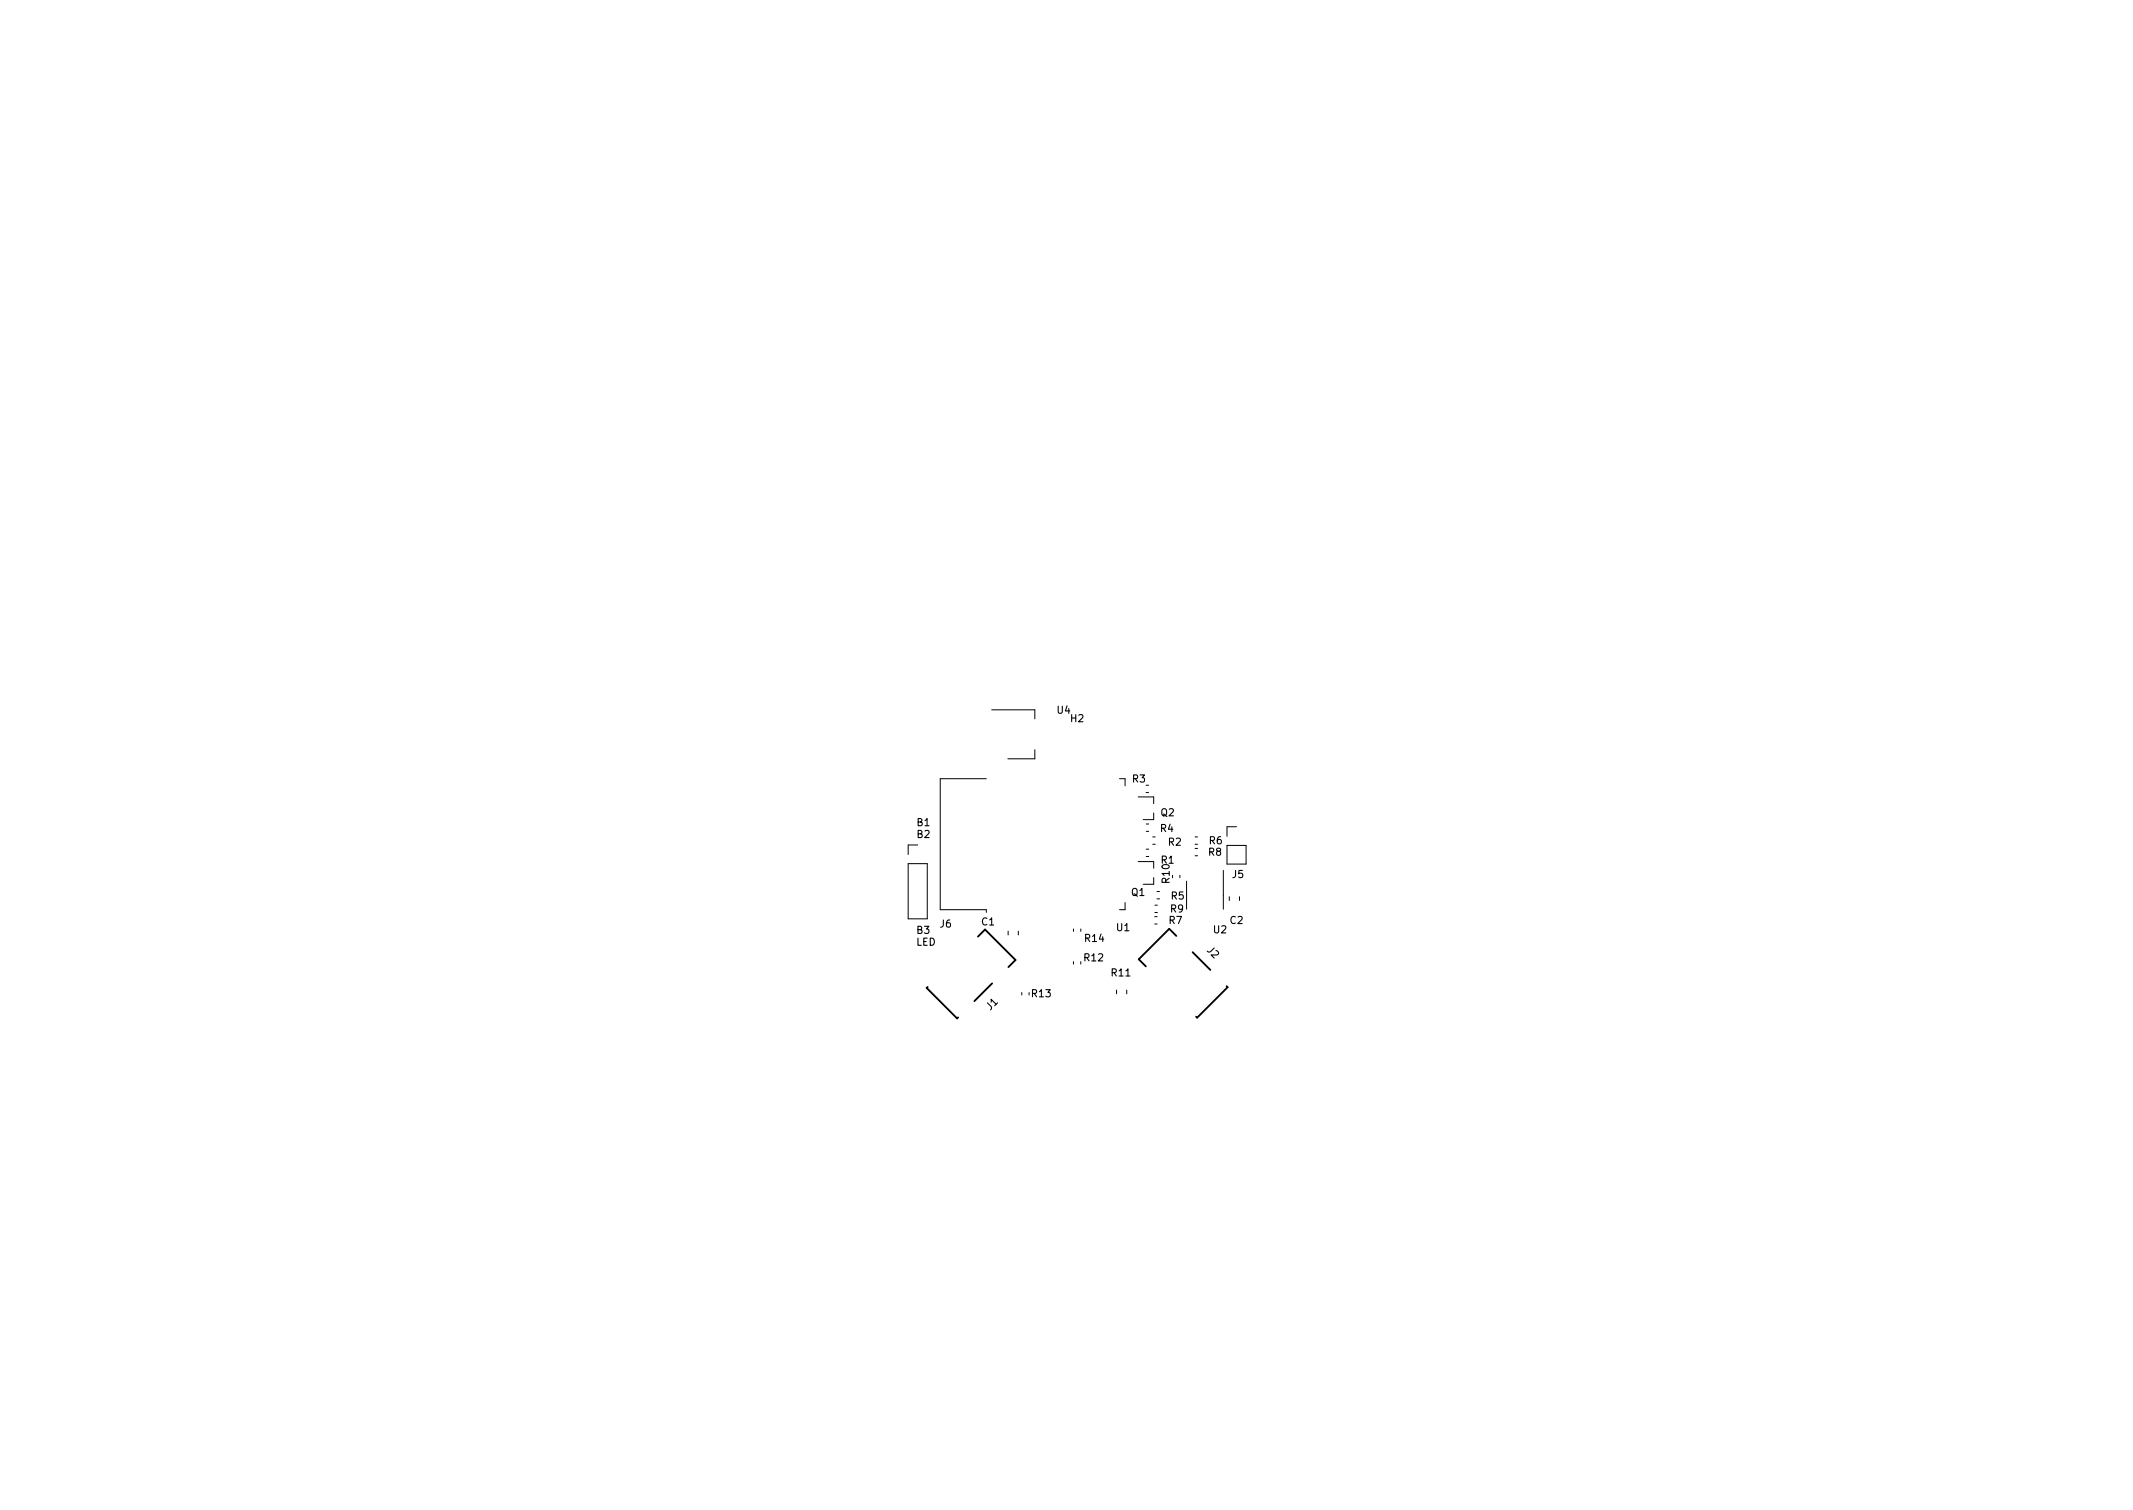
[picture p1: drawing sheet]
<svg xmlns="http://www.w3.org/2000/svg" width="297mm" height="210mm" viewBox="0 0 297 210" stroke-linecap="round" stroke-linejoin="round" font-family="sans-serif">
<defs><g id="words">
<g font-size="1.4">
<text x="147.2" y="99.4">U4</text>
<text x="149.1" y="100.5">H2</text>
<text x="157.7" y="108.9">R3</text>
<text x="161.7" y="113.6">Q2</text>
<text x="127.7" y="115">B1</text>
<text x="127.7" y="116.7">B2</text>
<text x="161.6" y="115.8">R4</text>
<text x="162.7" y="117.7">R2</text>
<text x="168.3" y="119.1">R8</text>
<text x="168.4" y="117.5">R6</text>
<text x="157.6" y="124.7">Q1</text>
<text x="161.7" y="120.2">R1</text>
<text x="162.9" y="122.9" transform="rotate(-90 162.9 122.9)">R10</text>
<text x="163.1" y="125.2">R5</text>
<text x="171.6" y="122.2">J5</text>
<text x="127.5" y="130">B3</text>
<text x="127.5" y="131.7">LED</text>
<text x="130.9" y="129.1">J6</text>
<text x="136.7" y="128.8">C1</text>
<text x="151.1" y="131.1">R14</text>
<text x="155.5" y="129.6">U1</text>
<text x="162.8" y="128.6">R7</text>
<text x="163" y="127">R9</text>
<text x="169" y="129.9">U2</text>
<text x="171.3" y="128.6">C2</text>
<text x="151" y="133.8">R12</text>
<text x="154.8" y="135.9">R11</text>
<text x="168" y="132.4" transform="rotate(45 168 132.4)">J2</text>
<text x="137.9" y="140.7" transform="rotate(-45 137.9 140.7)">J1</text>
<text x="143.7" y="138.8">R13</text>
</g>
</g></defs>
<path d="M129.2 137.4l-.2 .2 4.3 4.2 .1-.1M136.2 130.4l1-1 4.2 4.3-1 1M138.2 136.9l-2.5 2.5M163.8 130.3l-1-1-4.2 4.3 1 1M166.1 132.6l2.5 2.5M170.8 137.3l.2 .2-4.3 4.2-.1-.1" fill="none" stroke="#000" stroke-width=".25"/>
<g fill="none" stroke="#000" stroke-width=".14">
<path d="M138.1 98.8h6v1.3M127.8 117.7h-1.3v1.3M137.4 108.4h-6.5v18.3h6.5v.3M144.1 104.4v1.3h-3.8M155.9 108.4h.8v1M158.5 111h2.2v.9M158.5 120h2.2v.9M159.6 109.3h.3M159.6 110.4h.3M159.6 115.8h.4M159.6 114.7h.4M159.6 118.2h.4"/>
<path d="M159.6 119.3h.4M160.5 117.6h.4M160.5 116.5h.4M160.7 113.2v.9h-1.5M166.4 118.1h.4M166.4 119.2h.4M166.4 117.6h.4M166.4 116.5h.4M170.9 117.7h2.6v2.6h-2.6zM172.2 115.1h-1.3v1.3M126.5 120.3h2.6v7.6h-2.6zM140.4 129.7v.5"/>
<path d="M141.8 129.7v.5M142.3 138.2v.3M143.3 138.2v.3M149.5 129.4v.3M149.5 133.9v.3M150.5 129.4v.3M150.5 133.9v.3M155.5 137.9v.5M156.7 125.7v1h-.8M156.9 137.9v.5M160.7 122.2v.9h-1.5M160.8 127.6h.3"/>
<path d="M160.8 128.7h.3M160.8 126h.4M160.8 127.1h.4M161.1 124.1h.4M161.1 125.2h.4M164.3 121.9v.3M165.2 122.7v3.9M170.4 121.2v5.4M171.2 124.9v.5M172.6 124.9v.5"/>
</g>
<use href="#words"/>
</svg>
